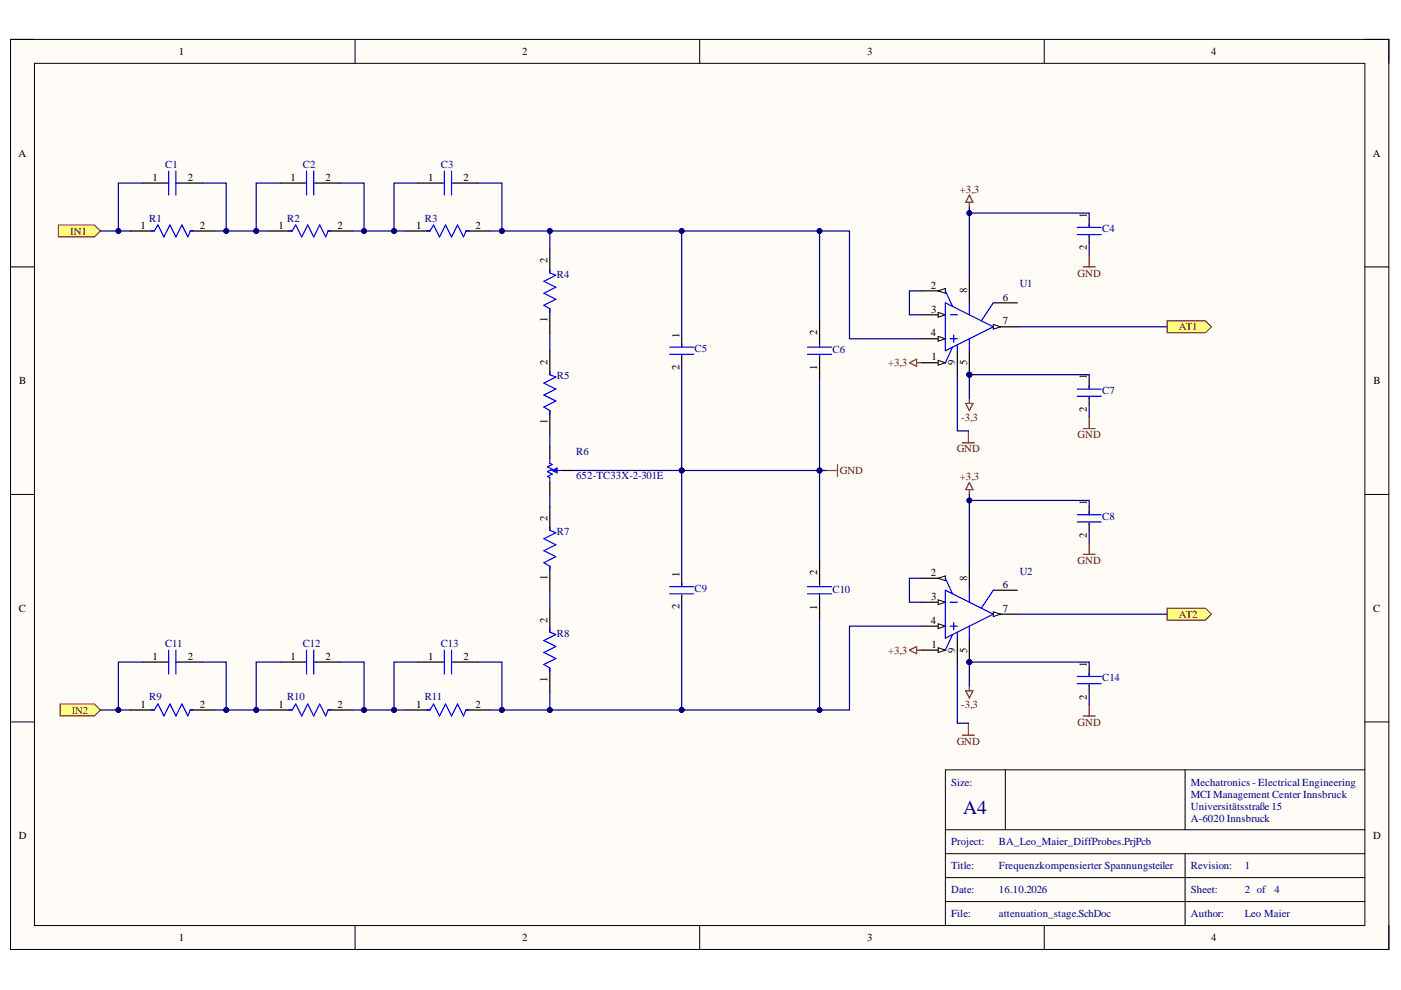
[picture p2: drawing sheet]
<svg xmlns="http://www.w3.org/2000/svg" width="297mm" height="210mm" viewBox="0 0 297 210" stroke-linecap="round" stroke-linejoin="round" font-family="sans-serif">
<defs><g id="words">
<text font-size="4.1" fill="#000080" x="204.2" y="172.5">A4</text>
<g font-size="2.3">
<text x="37.9" y="11.7">1</text>
<text x="110.7" y="11.7">2</text>
<text x="183.9" y="11.7">3</text>
<text x="256.8" y="11.7">4</text>
<text x="3.9" y="33.3">A</text>
<text x="291.1" y="33.3">A</text>
<text x="32.3" y="38.4">1</text>
<text x="39.8" y="38.4">2</text>
<text x="61.6" y="38.4">1</text>
<text x="69" y="38.4">2</text>
<text x="90.8" y="38.4">1</text>
<text x="98.3" y="38.4">2</text>
<text x="230.4" y="46.1" transform="rotate(-90 230.4 46.1)">1</text>
<text x="29.8" y="48.5">1</text>
<text x="42.4" y="48.5">2</text>
<text x="59" y="48.5">1</text>
<text x="71.6" y="48.5">2</text>
<text x="88.2" y="48.5">1</text>
<text x="100.8" y="48.5">2</text>
<text x="230.4" y="53.1" transform="rotate(-90 230.4 53.1)">2</text>
<text x="116.1" y="55.9" transform="rotate(-90 116.1 55.9)">2</text>
<text x="197.3" y="61.2">2</text>
<text x="205" y="62.2" transform="rotate(-90 205 62.2)">8</text>
<text x="212.6" y="63.7">6</text>
<text x="116.1" y="68.4" transform="rotate(-90 116.1 68.4)">1</text>
<text x="144" y="71.6" transform="rotate(-90 144 71.6)">1</text>
<text x="173.2" y="71.1" transform="rotate(-90 173.2 71.1)">2</text>
<text x="197.3" y="71.3">4</text>
<text x="197.4" y="66.3">3</text>
<text x="212.6" y="68.8">7</text>
<text x="116.1" y="77.4" transform="rotate(-90 116.1 77.4)">2</text>
<text x="197.5" y="76.4">1</text>
<text x="202.5" y="77.4" transform="rotate(-90 202.5 77.4)">9</text>
<text x="205" y="77.4" transform="rotate(-90 205 77.4)">5</text>
<text x="4.1" y="81.5">B</text>
<text x="144" y="78.4" transform="rotate(-90 144 78.4)">2</text>
<text x="173.2" y="78.5" transform="rotate(-90 173.2 78.5)">1</text>
<text x="230.4" y="80.5" transform="rotate(-90 230.4 80.5)">1</text>
<text x="291.2" y="81.5">B</text>
<text x="116.1" y="89.9" transform="rotate(-90 116.1 89.9)">1</text>
<text x="230.4" y="87.4" transform="rotate(-90 230.4 87.4)">2</text>
<text x="230.4" y="107.1" transform="rotate(-90 230.4 107.1)">1</text>
<text x="116.1" y="110.4" transform="rotate(-90 116.1 110.4)">2</text>
<text x="230.4" y="114" transform="rotate(-90 230.4 114)">2</text>
<text x="116.1" y="123" transform="rotate(-90 116.1 123)">1</text>
<text x="144" y="122.4" transform="rotate(-90 144 122.4)">1</text>
<text x="173.2" y="121.9" transform="rotate(-90 173.2 121.9)">2</text>
<text x="197.3" y="122.1">2</text>
<text x="205" y="123.1" transform="rotate(-90 205 123.1)">8</text>
<text x="212.6" y="124.7">6</text>
<text x="4" y="129.7">C</text>
<text x="144" y="129.2" transform="rotate(-90 144 129.2)">2</text>
<text x="173.2" y="129.3" transform="rotate(-90 173.2 129.3)">1</text>
<text x="197.4" y="127.2">3</text>
<text x="212.6" y="129.7">7</text>
<text x="291.1" y="129.7">C</text>
<text x="116.1" y="132" transform="rotate(-90 116.1 132)">2</text>
<text x="197.3" y="132.3">4</text>
<text x="197.5" y="137.3">1</text>
<text x="32.3" y="139.9">1</text>
<text x="39.8" y="139.9">2</text>
<text x="61.6" y="139.9">1</text>
<text x="69" y="139.9">2</text>
<text x="90.8" y="139.9">1</text>
<text x="98.3" y="139.9">2</text>
<text x="202.5" y="138.3" transform="rotate(-90 202.5 138.3)">9</text>
<text x="205" y="138.3" transform="rotate(-90 205 138.3)">5</text>
<text x="230.4" y="141.4" transform="rotate(-90 230.4 141.4)">1</text>
<text x="116.1" y="144.5" transform="rotate(-90 116.1 144.5)">1</text>
<text x="230.4" y="148.3" transform="rotate(-90 230.4 148.3)">2</text>
<text x="29.8" y="150.1">1</text>
<text x="42.4" y="150.1">2</text>
<text x="59" y="150.1">1</text>
<text x="71.6" y="150.1">2</text>
<text x="88.2" y="150.1">1</text>
<text x="100.8" y="150.1">2</text>
<text x="4" y="178">D</text>
<text x="291.1" y="178">D</text>
<text x="37.9" y="199.5">1</text>
<text x="110.7" y="199.5">2</text>
<text x="183.9" y="199.5">3</text>
<text x="256.8" y="199.5">4</text>
</g>
<g font-size="2.3" fill="#000080">
<text x="35" y="35.6">C1</text>
<text x="64.2" y="35.6">C2</text>
<text x="93.5" y="35.6">C3</text>
<text x="31.6" y="47">R1</text>
<text x="60.9" y="47">R2</text>
<text x="90.1" y="47">R3</text>
<text x="233.7" y="49.3">C4</text>
<text x="118.1" y="58.9">R4</text>
<text x="216.2" y="60.9">U1</text>
<text x="147.3" y="74.6">C5</text>
<text x="176.5" y="74.9">C6</text>
<text x="118.1" y="80.5">R5</text>
<text x="233.7" y="83.5">C7</text>
<text x="122.1" y="101.6">652-TC33X-2-301E</text>
<text x="122.1" y="96.5">R6</text>
<text x="118.1" y="113.5">R7</text>
<text x="233.7" y="110.2">C8</text>
<text x="147.3" y="125.4">C9</text>
<text x="176.5" y="125.7">C10</text>
<text x="216.2" y="121.9">U2</text>
<text x="35" y="137.1">C11</text>
<text x="64.2" y="137.1">C12</text>
<text x="93.5" y="137.1">C13</text>
<text x="118.1" y="135.1">R8</text>
<text x="31.6" y="148.5">R9</text>
<text x="60.9" y="148.5">R10</text>
<text x="90.1" y="148.5">R11</text>
<text x="233.7" y="144.4">C14</text>
<text x="201.7" y="166.6">Size:</text>
<text x="252.5" y="166.6">Mechatronics - Electrical Engineering</text>
<text x="252.5" y="169.1">MCI Management Center Innsbruck</text>
<text x="252.5" y="171.6">Universitätsstraße 15</text>
<text x="201.7" y="179.3">Project:</text>
<text x="211.8" y="179.3">BA_Leo_Maier_DiffProbes.PrjPcb</text>
<text x="252.5" y="174.2">A-6020 Innsbruck</text>
<text x="201.7" y="184.3">Title:</text>
<text x="211.8" y="184.3">Frequenzkompensierter Spannungsteiler</text>
<text x="252.5" y="184.3">Revision:</text>
<text x="263.9" y="184.3">1</text>
<text x="201.7" y="189.4">Date:</text>
<text x="211.8" y="189.4">16.10.2026</text>
<text x="252.5" y="189.4">Sheet:</text>
<text x="263.9" y="189.4">2 of</text>
<text x="270.3" y="189.4">4</text>
<text x="201.7" y="194.5">File:</text>
<text x="211.8" y="194.5">attenuation_stage.SchDoc</text>
<text x="252.5" y="194.5">Author:</text>
<text x="263.9" y="194.5">Leo Maier</text>
</g>
<g font-size="2.3" fill="#800000">
<text x="203.5" y="40.9">+3,3</text>
<text x="14.9" y="49.8">IN1</text>
<text x="228.5" y="58.7">GND</text>
<text x="250" y="70.1">AT1</text>
<text x="188.3" y="77.7">+3,3</text>
<text x="203.8" y="89.2">-3,3</text>
<text x="202.8" y="95.9">GND</text>
<text x="228.5" y="93">GND</text>
<text x="178.1" y="100.6">GND</text>
<text x="203.5" y="101.8">+3,3</text>
<text x="228.5" y="119.6">GND</text>
<text x="250" y="131">AT2</text>
<text x="188.3" y="138.6">+3,3</text>
<text x="15.2" y="151.4">IN2</text>
<text x="203.8" y="150.1">-3,3</text>
<text x="228.5" y="153.9">GND</text>
<text x="202.8" y="158">GND</text>
</g>
</g></defs>
<path d="M2.2 8.4h292.3v192.9h-292.3z" fill-rule="evenodd" fill="#fffcf8"/>
<path d="M2.2 8.4h292.3v192.9h-292.3z" fill="none" stroke="#000" stroke-width=".21"/>
<path d="M7.3 13.4h282.1v182.8h-282.1z" fill-rule="evenodd" fill="#fffcf8"/>
<g fill="none" stroke="#000" stroke-width=".21">
<path d="M2.2 8.4h5.1M7.3 13.4h282.1v182.8h-282.1zM75.3 8.4v5M148.3 8.4v5M221.4 8.4v5M289.4 8.4h5.1v5M2.2 56.6h5.1M289.4 56.6h5.1M2.2 104.8h5.1M289.4 104.8h5.1M2.2 153.1h5.1M289.4 153.1h5.1"/>
<path d="M200.4 175.9h89M213.1 163.2v12.7M251.3 163.2v12.7M289.4 163.2h-89v33M75.3 196.2v5.1M148.3 196.2v5.1M200.4 191.2h89M200.4 186.1h89M200.4 181h89M221.4 196.2v5.1M251.3 181v15.2M294.5 196.2v5.1"/>
</g>
<circle cx="205.5" cy="79.4" r=".51" fill="#000080"/>
<circle cx="205.5" cy="79.4" r=".51" fill="none" stroke="#000080" stroke-width=".21"/>
<path d="M195.4 76.9h5" fill="none" stroke="#000" stroke-width=".25"/>
<path d="M198.9 76.4l1.5 .5-1.5 .5z" fill="#f8fcff"/>
<path d="M198.9 76.4l1.5 .5-1.5 .5z" fill="none" stroke="#000" stroke-width=".21"/>
<path d="M195.4 61.7h5" fill="none" stroke="#000" stroke-width=".25"/>
<path d="M198.9 61.7l1.5-.5v1z" fill="#f8fcff"/>
<path d="M198.9 61.7l1.5-.5v1z" fill="none" stroke="#000" stroke-width=".21"/>
<path d="M195.4 66.7h5" fill="none" stroke="#000" stroke-width=".25"/>
<path d="M198.9 66.2l1.5 .5-1.5 .6z" fill="#f8fcff"/>
<path d="M198.9 66.2l1.5 .5-1.5 .6z" fill="none" stroke="#000" stroke-width=".21"/>
<path d="M195.4 71.8h5" fill="none" stroke="#000" stroke-width=".25"/>
<path d="M198.9 71.3l1.5 .5-1.5 .5z" fill="#f8fcff"/>
<path d="M198.9 71.3l1.5 .5-1.5 .5z" fill="none" stroke="#000" stroke-width=".21"/>
<path d="M205.5 74.4v5" fill="none" stroke="#000" stroke-width=".25"/>
<circle cx="205.5" cy="79.4" r=".51" fill="#000080"/>
<circle cx="205.5" cy="79.4" r=".51" fill="none" stroke="#000080" stroke-width=".21"/>
<path d="M210.6 64.2h5.1M210.6 69.3h5.1" fill="none" stroke="#000" stroke-width=".25"/>
<path d="M210.6 68.8l1.5 .5-1.5 .5z" fill="#f8fcff"/>
<path d="M210.6 68.8l1.5 .5-1.5 .5z" fill="none" stroke="#000" stroke-width=".21"/>
<path d="M205.5 59.1v5.1M203 74.4v5" fill="none" stroke="#000" stroke-width=".25"/>
<path d="M200.4 64.2l10.2 5.1-10.2 5.1zM200.4 61.7l1.6 3.3M201.5 66.7h1.5M201.5 71.8h1.5M202 73.6l-1.6 3.3M202.2 71.1v1.5M203 73.1v1.3M205.5 64.2v2.5M205.5 71.8v2.6M210.6 64.2l-2.5 3.8" fill="none" stroke="#00f" stroke-width=".25"/>
<circle cx="205.5" cy="140.4" r=".51" fill="#000080"/>
<circle cx="205.5" cy="140.4" r=".51" fill="none" stroke="#000080" stroke-width=".21"/>
<path d="M195.4 137.8h5" fill="none" stroke="#000" stroke-width=".25"/>
<path d="M198.9 137.3l1.5 .5-1.5 .5z" fill="#f8fcff"/>
<path d="M198.9 137.3l1.5 .5-1.5 .5z" fill="none" stroke="#000" stroke-width=".21"/>
<path d="M195.4 122.6h5" fill="none" stroke="#000" stroke-width=".25"/>
<path d="M198.9 122.6l1.5-.5v1z" fill="#f8fcff"/>
<path d="M198.9 122.6l1.5-.5v1z" fill="none" stroke="#000" stroke-width=".21"/>
<path d="M195.4 127.7h5" fill="none" stroke="#000" stroke-width=".25"/>
<path d="M198.9 127.2l1.5 .5-1.5 .5z" fill="#f8fcff"/>
<path d="M198.9 127.2l1.5 .5-1.5 .5z" fill="none" stroke="#000" stroke-width=".21"/>
<path d="M195.4 132.8h5" fill="none" stroke="#000" stroke-width=".25"/>
<path d="M198.9 132.3l1.5 .5-1.5 .5z" fill="#f8fcff"/>
<path d="M198.9 132.3l1.5 .5-1.5 .5z" fill="none" stroke="#000" stroke-width=".21"/>
<path d="M205.5 135.3v5.1" fill="none" stroke="#000" stroke-width=".25"/>
<circle cx="205.5" cy="140.4" r=".51" fill="#000080"/>
<circle cx="205.5" cy="140.4" r=".51" fill="none" stroke="#000080" stroke-width=".21"/>
<path d="M210.6 125.1h5.1M210.6 130.2h5.1" fill="none" stroke="#000" stroke-width=".25"/>
<path d="M210.6 129.7l1.5 .5-1.5 .5z" fill="#f8fcff"/>
<path d="M210.6 129.7l1.5 .5-1.5 .5z" fill="none" stroke="#000" stroke-width=".21"/>
<path d="M116.6 52.8v5.1M116.6 65.5v5.1M116.6 94.7v2.5M119.1 99.8h2.6M116.6 102.3v2.5M116.6 129v5M203 135.3v5.1M205.5 120.1v5M116.6 141.6v5.1" fill="none" stroke="#000" stroke-width=".25"/>
<g fill="none" stroke="#00f" stroke-width=".25">
<path d="M116.6 57.1v.8l1.2 .5-2.5 1.2 2.5 1.3-2.5 1.3 2.5 1.2-2.5 1.3 1.3 .8v.7M116.6 97.2v1l.5 .3-1 .5 1 .5-1 .5 1 .5-1 .5 .5 .3v1M118.1 99.8h1M116.6 133.3v.7l1.2 .5-2.5 1.3 2.5 1.3-2.5 1.2 2.5 1.3-2.5 1.3 1.3 .7v.8M200.4 125.1l10.2 5.1-10.2 5.1zM200.4 122.6l1.6 3.3M201.5 127.7h1.5M201.5 132.8h1.5M202 134.5l-1.6 3.3M202.2 132v1.5M203 134v1.3M205.5 125.1v2.6"/>
<path d="M205.5 132.8v2.5M210.6 125.1l-2.5 3.9"/>
</g>
<path d="M117.1 99.8l1-.6v1.1z" fill="#00f"/>
<path d="M117.1 99.8l1-.6v1.1z" fill="none" stroke="#00f" stroke-width=".25"/>
<path d="M247.4 68h8.2l1.2 1.3-1.2 1.3h-8.2z" fill-rule="evenodd" fill="#ffff80"/>
<path d="M247.4 68h8.2l1.2 1.3-1.2 1.3h-8.2z" fill="none" stroke="#800000" stroke-width=".21"/>
<path d="M247.4 129h8.2l1.2 1.2-1.2 1.3h-8.2z" fill-rule="evenodd" fill="#ffff80"/>
<path d="M247.4 129h8.2l1.2 1.2-1.2 1.3h-8.2z" fill="none" stroke="#800000" stroke-width=".21"/>
<path d="M12.4 47.7h7.6l1.3 1.3-1.3 1.2h-7.6z" fill-rule="evenodd" fill="#ffff80"/>
<path d="M12.4 47.7h7.6l1.3 1.3-1.3 1.2h-7.6z" fill="none" stroke="#800000" stroke-width=".21"/>
<path d="M12.7 149.3h7.3l1.3 1.2-1.3 1.3h-7.3z" fill-rule="evenodd" fill="#ffff80"/>
<path d="M12.7 149.3h7.3l1.3 1.2-1.3 1.3h-7.3z" fill="none" stroke="#800000" stroke-width=".21"/>
<g fill="none" stroke="#000" stroke-width=".25">
<path d="M30.2 38.8h5.1M37.8 38.8h5.1M59.4 38.8h5.1M67 38.8h5.1M88.6 38.8h5.1M96.2 38.8h5.1M27.6 49h5.1M40.3 49h5.1M56.9 49h5M69.6 49h5M86.1 49h5.1M98.8 49h5.1"/>
<path d="M230.9 46.4v1.8M230.9 50v1.5M116.6 74.4v5M144.5 71.8v1.8M144.5 75.4v1.5M173.8 68v5.1M173.8 75.6v5.1M116.6 87.1v5M230.9 80.7v1.8M230.9 84.3v1.5M116.6 107.4v5M173.8 118.8v5.1"/>
<path d="M230.9 107.4v1.7M230.9 110.9v1.6M116.6 120.1v5M144.5 122.6v1.8M144.5 126.2v1.5M173.8 126.4v5.1M27.6 150.5h5.1M30.2 140.4h5.1M37.8 140.4h5.1M40.3 150.5h5.1M56.9 150.5h5M59.4 140.4h5.1"/>
<path d="M67 140.4h5.1M69.6 150.5h5M86.1 150.5h5.1M88.6 140.4h5.1M96.2 140.4h5.1M98.8 150.5h5.1M230.9 141.6v1.8M230.9 145.2v1.5"/>
</g>
<g fill="none" stroke="#00f" stroke-width=".25">
<path d="M35.3 38.8h.5M35.8 36.3v5.1M37.3 36.3v5.1M37.3 38.8h.5M64.5 38.8h.5M65 36.3v5.1M66.5 38.8h.5M66.5 36.3v5.1M93.7 38.8h.5M94.2 36.3v5.1M95.7 38.8h.5M95.7 36.3v5.1"/>
<path d="M32 49h.7l.8-1.3 1.2 2.5 1.3-2.5 1.3 2.5 1.3-2.5 1.2 2.5 .5-1.2h.8M61.2 49h.7l.8-1.3 1.3 2.5 1.2-2.5 1.3 2.5 1.3-2.5 1.3 2.5 .5-1.2h.7M90.4 49h.8l.7-1.3 1.3 2.5 1.3-2.5 1.2 2.5 1.3-2.5 1.3 2.5 .5-1.2h.8M228.4 48.2h5.1M228.4 49.7h5.1M230.9 47.5v.7M230.9 50v.2M116.6 78.7v.7l1.2 .5-2.5 1.3 2.5 1.3-2.5 1.3 2.5 1.2-2.5 1.3 1.3 .8v.7M142 73.6h5.1M142 75.1h5.1M144.5 72.8v.8M144.5 75.4v.2"/>
<path d="M171.2 73.6h5.1M171.2 75.1h5.1M173.8 73.1v.5M173.8 75.1v.5M228.4 82.5h5.1M228.4 84h5.1M230.9 81.7v.8M230.9 84.3v.2M116.6 111.7v.7l1.2 .6-2.5 1.2 2.5 1.3-2.5 1.3 2.5 1.2-2.5 1.3 1.3 .8v.7M228.4 109.1h5.1M228.4 110.7h5.1M230.9 108.4v.7"/>
<path d="M230.9 110.9v.3M35.8 137.8v5.1M37.3 137.8v5.1M65 137.8v5.1M66.5 137.8v5.1M94.2 137.8v5.1M95.7 137.8v5.1M142 124.4h5.1M142 125.9h5.1M144.5 123.6v.8M144.5 126.2v.2M171.2 124.4h5.1"/>
<path d="M171.2 125.9h5.1M173.8 123.9v.5M173.8 125.9v.5M32 150.5h.7l.8-1.2 1.2 2.5 1.3-2.5 1.3 2.5 1.3-2.5 1.2 2.5 .5-1.3h.8M35.3 140.4h.5M37.3 140.4h.5M61.2 150.5h.7l.8-1.2 1.3 2.5 1.2-2.5 1.3 2.5 1.3-2.5 1.3 2.5 .5-1.3h.7M64.5 140.4h.5M66.5 140.4h.5M90.4 150.5h.8l.7-1.2 1.3 2.5 1.3-2.5 1.2 2.5 1.3-2.5 1.3 2.5 .5-1.3h.8M93.7 140.4h.5M95.7 140.4h.5"/>
<path d="M228.4 143.4h5.1M228.4 144.9h5.1M230.9 142.7v.7M230.9 145.2v.3"/>
</g>
<g fill="none" stroke="#800000" stroke-width=".25">
<path d="M205.5 41.4l.8 1.5h-1.5zM205.5 42.9v1M229.7 56.6h2.5M230.9 54.1v2.5M192.8 76.9l1.5-.8v1.6zM194.3 76.9h1.1M175 99.8h2.6M177.6 98.5v2.5M204.1 93.9h2.5M204.8 85.5h1.5l-.8 1.6zM205.3 91.4v2.5M205.5 84.5v1"/>
<path d="M229.7 90.9h2.5M230.9 88.3v2.6M205.5 103.8v1M205.5 102.3l.8 1.5h-1.5zM229.7 117.5h2.5M230.9 115v2.5M192.8 137.8l1.5-.7v1.5zM194.3 137.8h1.1M204.1 155.9h2.5M204.8 146.5h1.5l-.8 1.5zM205.3 153.3v2.6M205.5 145.5v1"/>
<path d="M229.7 151.8h2.5M230.9 149.3v2.5"/>
</g>
<path d="M45.4 49h11.5" fill="none" stroke="#000080" stroke-width=".25"/>
<circle cx="48" cy="49" r=".51" fill="#000080"/>
<circle cx="48" cy="49" r=".51" fill="none" stroke="#000080" stroke-width=".21"/>
<circle cx="54.3" cy="49" r=".51" fill="#000080"/>
<circle cx="54.3" cy="49" r=".51" fill="none" stroke="#000080" stroke-width=".21"/>
<path d="M74.6 49h11.5" fill="none" stroke="#000080" stroke-width=".25"/>
<circle cx="77.2" cy="49" r=".51" fill="#000080"/>
<circle cx="77.2" cy="49" r=".51" fill="none" stroke="#000080" stroke-width=".21"/>
<circle cx="83.5" cy="49" r=".51" fill="#000080"/>
<circle cx="83.5" cy="49" r=".51" fill="none" stroke="#000080" stroke-width=".21"/>
<path d="M45.4 150.5h11.5" fill="none" stroke="#000080" stroke-width=".25"/>
<circle cx="48" cy="150.5" r=".51" fill="#000080"/>
<circle cx="48" cy="150.5" r=".51" fill="none" stroke="#000080" stroke-width=".21"/>
<circle cx="54.3" cy="150.5" r=".51" fill="#000080"/>
<circle cx="54.3" cy="150.5" r=".51" fill="none" stroke="#000080" stroke-width=".21"/>
<path d="M74.6 150.5h11.5" fill="none" stroke="#000080" stroke-width=".25"/>
<circle cx="77.2" cy="150.5" r=".51" fill="#000080"/>
<circle cx="77.2" cy="150.5" r=".51" fill="none" stroke="#000080" stroke-width=".21"/>
<circle cx="83.5" cy="150.5" r=".51" fill="#000080"/>
<circle cx="83.5" cy="150.5" r=".51" fill="none" stroke="#000080" stroke-width=".21"/>
<path d="M205.5 79.4v5.1" fill="none" stroke="#000080" stroke-width=".25"/>
<circle cx="205.5" cy="79.4" r=".51" fill="#000080"/>
<circle cx="205.5" cy="79.4" r=".51" fill="none" stroke="#000080" stroke-width=".21"/>
<path d="M205.5 104.8v15.3" fill="none" stroke="#000080" stroke-width=".25"/>
<circle cx="205.5" cy="106.1" r=".51" fill="#000080"/>
<circle cx="205.5" cy="106.1" r=".51" fill="none" stroke="#000080" stroke-width=".21"/>
<path d="M205.5 140.4v5.1" fill="none" stroke="#000080" stroke-width=".25"/>
<circle cx="205.5" cy="140.4" r=".51" fill="#000080"/>
<circle cx="205.5" cy="140.4" r=".51" fill="none" stroke="#000080" stroke-width=".21"/>
<path d="M21.3 49h6.3M195.4 61.7h-2.6v5h2.6M195.4 122.6h-2.6v5.1h2.6" fill="none" stroke="#000080" stroke-width=".25"/>
<circle cx="25.1" cy="49" r=".51" fill="#000080"/>
<circle cx="25.1" cy="49" r=".51" fill="none" stroke="#000080" stroke-width=".21"/>
<path d="M21.3 150.5h6.3" fill="none" stroke="#000080" stroke-width=".25"/>
<circle cx="25.1" cy="150.5" r=".51" fill="#000080"/>
<circle cx="25.1" cy="150.5" r=".51" fill="none" stroke="#000080" stroke-width=".21"/>
<path d="M205.5 43.9v15.2" fill="none" stroke="#000080" stroke-width=".25"/>
<circle cx="205.5" cy="45.2" r=".51" fill="#000080"/>
<circle cx="205.5" cy="45.2" r=".51" fill="none" stroke="#000080" stroke-width=".21"/>
<path d="M30.2 38.8h-5.1v10.2" fill="none" stroke="#000080" stroke-width=".25"/>
<circle cx="25.1" cy="49" r=".51" fill="#000080"/>
<circle cx="25.1" cy="49" r=".51" fill="none" stroke="#000080" stroke-width=".21"/>
<path d="M42.9 38.8h5.1v10.2" fill="none" stroke="#000080" stroke-width=".25"/>
<circle cx="48" cy="49" r=".51" fill="#000080"/>
<circle cx="48" cy="49" r=".51" fill="none" stroke="#000080" stroke-width=".21"/>
<path d="M59.4 38.8h-5.1v10.2" fill="none" stroke="#000080" stroke-width=".25"/>
<circle cx="54.3" cy="49" r=".51" fill="#000080"/>
<circle cx="54.3" cy="49" r=".51" fill="none" stroke="#000080" stroke-width=".21"/>
<path d="M72.1 38.8h5.1v10.2" fill="none" stroke="#000080" stroke-width=".25"/>
<circle cx="77.2" cy="49" r=".51" fill="#000080"/>
<circle cx="77.2" cy="49" r=".51" fill="none" stroke="#000080" stroke-width=".21"/>
<path d="M88.6 38.8h-5.1v10.2" fill="none" stroke="#000080" stroke-width=".25"/>
<circle cx="83.5" cy="49" r=".51" fill="#000080"/>
<circle cx="83.5" cy="49" r=".51" fill="none" stroke="#000080" stroke-width=".21"/>
<path d="M30.2 140.4h-5.1v10.1" fill="none" stroke="#000080" stroke-width=".25"/>
<circle cx="25.1" cy="150.5" r=".51" fill="#000080"/>
<circle cx="25.1" cy="150.5" r=".51" fill="none" stroke="#000080" stroke-width=".21"/>
<path d="M42.9 140.4h5.1v10.1" fill="none" stroke="#000080" stroke-width=".25"/>
<circle cx="48" cy="150.5" r=".51" fill="#000080"/>
<circle cx="48" cy="150.5" r=".51" fill="none" stroke="#000080" stroke-width=".21"/>
<path d="M59.4 140.4h-5.1v10.1" fill="none" stroke="#000080" stroke-width=".25"/>
<circle cx="54.3" cy="150.5" r=".51" fill="#000080"/>
<circle cx="54.3" cy="150.5" r=".51" fill="none" stroke="#000080" stroke-width=".21"/>
<path d="M72.1 140.4h5.1v10.1" fill="none" stroke="#000080" stroke-width=".25"/>
<circle cx="77.2" cy="150.5" r=".51" fill="#000080"/>
<circle cx="77.2" cy="150.5" r=".51" fill="none" stroke="#000080" stroke-width=".21"/>
<path d="M88.6 140.4h-5.1v10.1" fill="none" stroke="#000080" stroke-width=".25"/>
<circle cx="83.5" cy="150.5" r=".51" fill="#000080"/>
<circle cx="83.5" cy="150.5" r=".51" fill="none" stroke="#000080" stroke-width=".21"/>
<path d="M101.3 140.4h5.1v10.1" fill="none" stroke="#000080" stroke-width=".25"/>
<circle cx="106.4" cy="150.5" r=".51" fill="#000080"/>
<circle cx="106.4" cy="150.5" r=".51" fill="none" stroke="#000080" stroke-width=".21"/>
<path d="M116.6 146.7v3.8" fill="none" stroke="#000080" stroke-width=".25"/>
<circle cx="116.6" cy="150.5" r=".51" fill="#000080"/>
<circle cx="116.6" cy="150.5" r=".51" fill="none" stroke="#000080" stroke-width=".21"/>
<path d="M195.4 132.8h-15.3v17.7h-76.2" fill="none" stroke="#000080" stroke-width=".25"/>
<circle cx="173.8" cy="150.5" r=".51" fill="#000080"/>
<circle cx="173.8" cy="150.5" r=".51" fill="none" stroke="#000080" stroke-width=".21"/>
<circle cx="144.5" cy="150.5" r=".51" fill="#000080"/>
<circle cx="144.5" cy="150.5" r=".51" fill="none" stroke="#000080" stroke-width=".21"/>
<circle cx="116.6" cy="150.5" r=".51" fill="#000080"/>
<circle cx="116.6" cy="150.5" r=".51" fill="none" stroke="#000080" stroke-width=".21"/>
<circle cx="106.4" cy="150.5" r=".51" fill="#000080"/>
<circle cx="106.4" cy="150.5" r=".51" fill="none" stroke="#000080" stroke-width=".21"/>
<path d="M121.7 99.8h22.8" fill="none" stroke="#000080" stroke-width=".25"/>
<circle cx="144.5" cy="99.8" r=".51" fill="#000080"/>
<circle cx="144.5" cy="99.8" r=".51" fill="none" stroke="#000080" stroke-width=".21"/>
<path d="M144.5 99.8h30.5" fill="none" stroke="#000080" stroke-width=".25"/>
<circle cx="144.5" cy="99.8" r=".51" fill="#000080"/>
<circle cx="144.5" cy="99.8" r=".51" fill="none" stroke="#000080" stroke-width=".21"/>
<circle cx="173.8" cy="99.8" r=".51" fill="#000080"/>
<circle cx="173.8" cy="99.8" r=".51" fill="none" stroke="#000080" stroke-width=".21"/>
<path d="M144.5 127.7v22.8" fill="none" stroke="#000080" stroke-width=".25"/>
<circle cx="144.5" cy="150.5" r=".51" fill="#000080"/>
<circle cx="144.5" cy="150.5" r=".51" fill="none" stroke="#000080" stroke-width=".21"/>
<path d="M144.5 76.9v45.7" fill="none" stroke="#000080" stroke-width=".25"/>
<circle cx="144.5" cy="99.8" r=".51" fill="#000080"/>
<circle cx="144.5" cy="99.8" r=".51" fill="none" stroke="#000080" stroke-width=".21"/>
<path d="M173.8 131.5v19" fill="none" stroke="#000080" stroke-width=".25"/>
<circle cx="173.8" cy="150.5" r=".51" fill="#000080"/>
<circle cx="173.8" cy="150.5" r=".51" fill="none" stroke="#000080" stroke-width=".21"/>
<path d="M173.8 99.8v19" fill="none" stroke="#000080" stroke-width=".25"/>
<circle cx="173.8" cy="99.8" r=".51" fill="#000080"/>
<circle cx="173.8" cy="99.8" r=".51" fill="none" stroke="#000080" stroke-width=".21"/>
<path d="M173.8 80.7v19.1" fill="none" stroke="#000080" stroke-width=".25"/>
<circle cx="173.8" cy="99.8" r=".51" fill="#000080"/>
<circle cx="173.8" cy="99.8" r=".51" fill="none" stroke="#000080" stroke-width=".21"/>
<path d="M205.5 106.1h25.4v1.3" fill="none" stroke="#000080" stroke-width=".25"/>
<circle cx="205.5" cy="106.1" r=".51" fill="#000080"/>
<circle cx="205.5" cy="106.1" r=".51" fill="none" stroke="#000080" stroke-width=".21"/>
<path d="M230.9 112.5v2.5M205.5 140.4h25.4v1.2" fill="none" stroke="#000080" stroke-width=".25"/>
<circle cx="205.5" cy="140.4" r=".51" fill="#000080"/>
<circle cx="205.5" cy="140.4" r=".51" fill="none" stroke="#000080" stroke-width=".21"/>
<path d="M205.5 45.2h25.4v1.2M230.9 146.7v2.6" fill="none" stroke="#000080" stroke-width=".25"/>
<circle cx="205.5" cy="45.2" r=".51" fill="#000080"/>
<circle cx="205.5" cy="45.2" r=".51" fill="none" stroke="#000080" stroke-width=".21"/>
<path d="M230.9 51.5v2.6M205.5 79.4h25.4v1.3" fill="none" stroke="#000080" stroke-width=".25"/>
<circle cx="205.5" cy="79.4" r=".51" fill="#000080"/>
<circle cx="205.5" cy="79.4" r=".51" fill="none" stroke="#000080" stroke-width=".21"/>
<path d="M116.6 49h27.9v22.8M116.6 70.6v3.8M203 79.4v12h2.3M215.7 69.3h31.7M116.6 92.1v2.6M230.9 85.8v2.5M116.6 104.8v2.6M116.6 125.1v3.9M215.7 130.2h31.7M203 140.4v12.9h2.3" fill="none" stroke="#000080" stroke-width=".25"/>
<circle cx="116.6" cy="49" r=".51" fill="#000080"/>
<circle cx="116.6" cy="49" r=".51" fill="none" stroke="#000080" stroke-width=".21"/>
<circle cx="144.5" cy="49" r=".51" fill="#000080"/>
<circle cx="144.5" cy="49" r=".51" fill="none" stroke="#000080" stroke-width=".21"/>
<path d="M144.5 49h29.3v19" fill="none" stroke="#000080" stroke-width=".25"/>
<circle cx="144.5" cy="49" r=".51" fill="#000080"/>
<circle cx="144.5" cy="49" r=".51" fill="none" stroke="#000080" stroke-width=".21"/>
<circle cx="173.8" cy="49" r=".51" fill="#000080"/>
<circle cx="173.8" cy="49" r=".51" fill="none" stroke="#000080" stroke-width=".21"/>
<path d="M173.8 49h6.3v22.8h15.3" fill="none" stroke="#000080" stroke-width=".25"/>
<circle cx="173.8" cy="49" r=".51" fill="#000080"/>
<circle cx="173.8" cy="49" r=".51" fill="none" stroke="#000080" stroke-width=".21"/>
<path d="M103.9 49h12.7v3.8" fill="none" stroke="#000080" stroke-width=".25"/>
<circle cx="106.4" cy="49" r=".51" fill="#000080"/>
<circle cx="106.4" cy="49" r=".51" fill="none" stroke="#000080" stroke-width=".21"/>
<circle cx="116.6" cy="49" r=".51" fill="#000080"/>
<circle cx="116.6" cy="49" r=".51" fill="none" stroke="#000080" stroke-width=".21"/>
<path d="M101.3 38.8h5.1v10.2" fill="none" stroke="#000080" stroke-width=".25"/>
<circle cx="106.4" cy="49" r=".51" fill="#000080"/>
<circle cx="106.4" cy="49" r=".51" fill="none" stroke="#000080" stroke-width=".21"/>
<use href="#words"/>
</svg>
